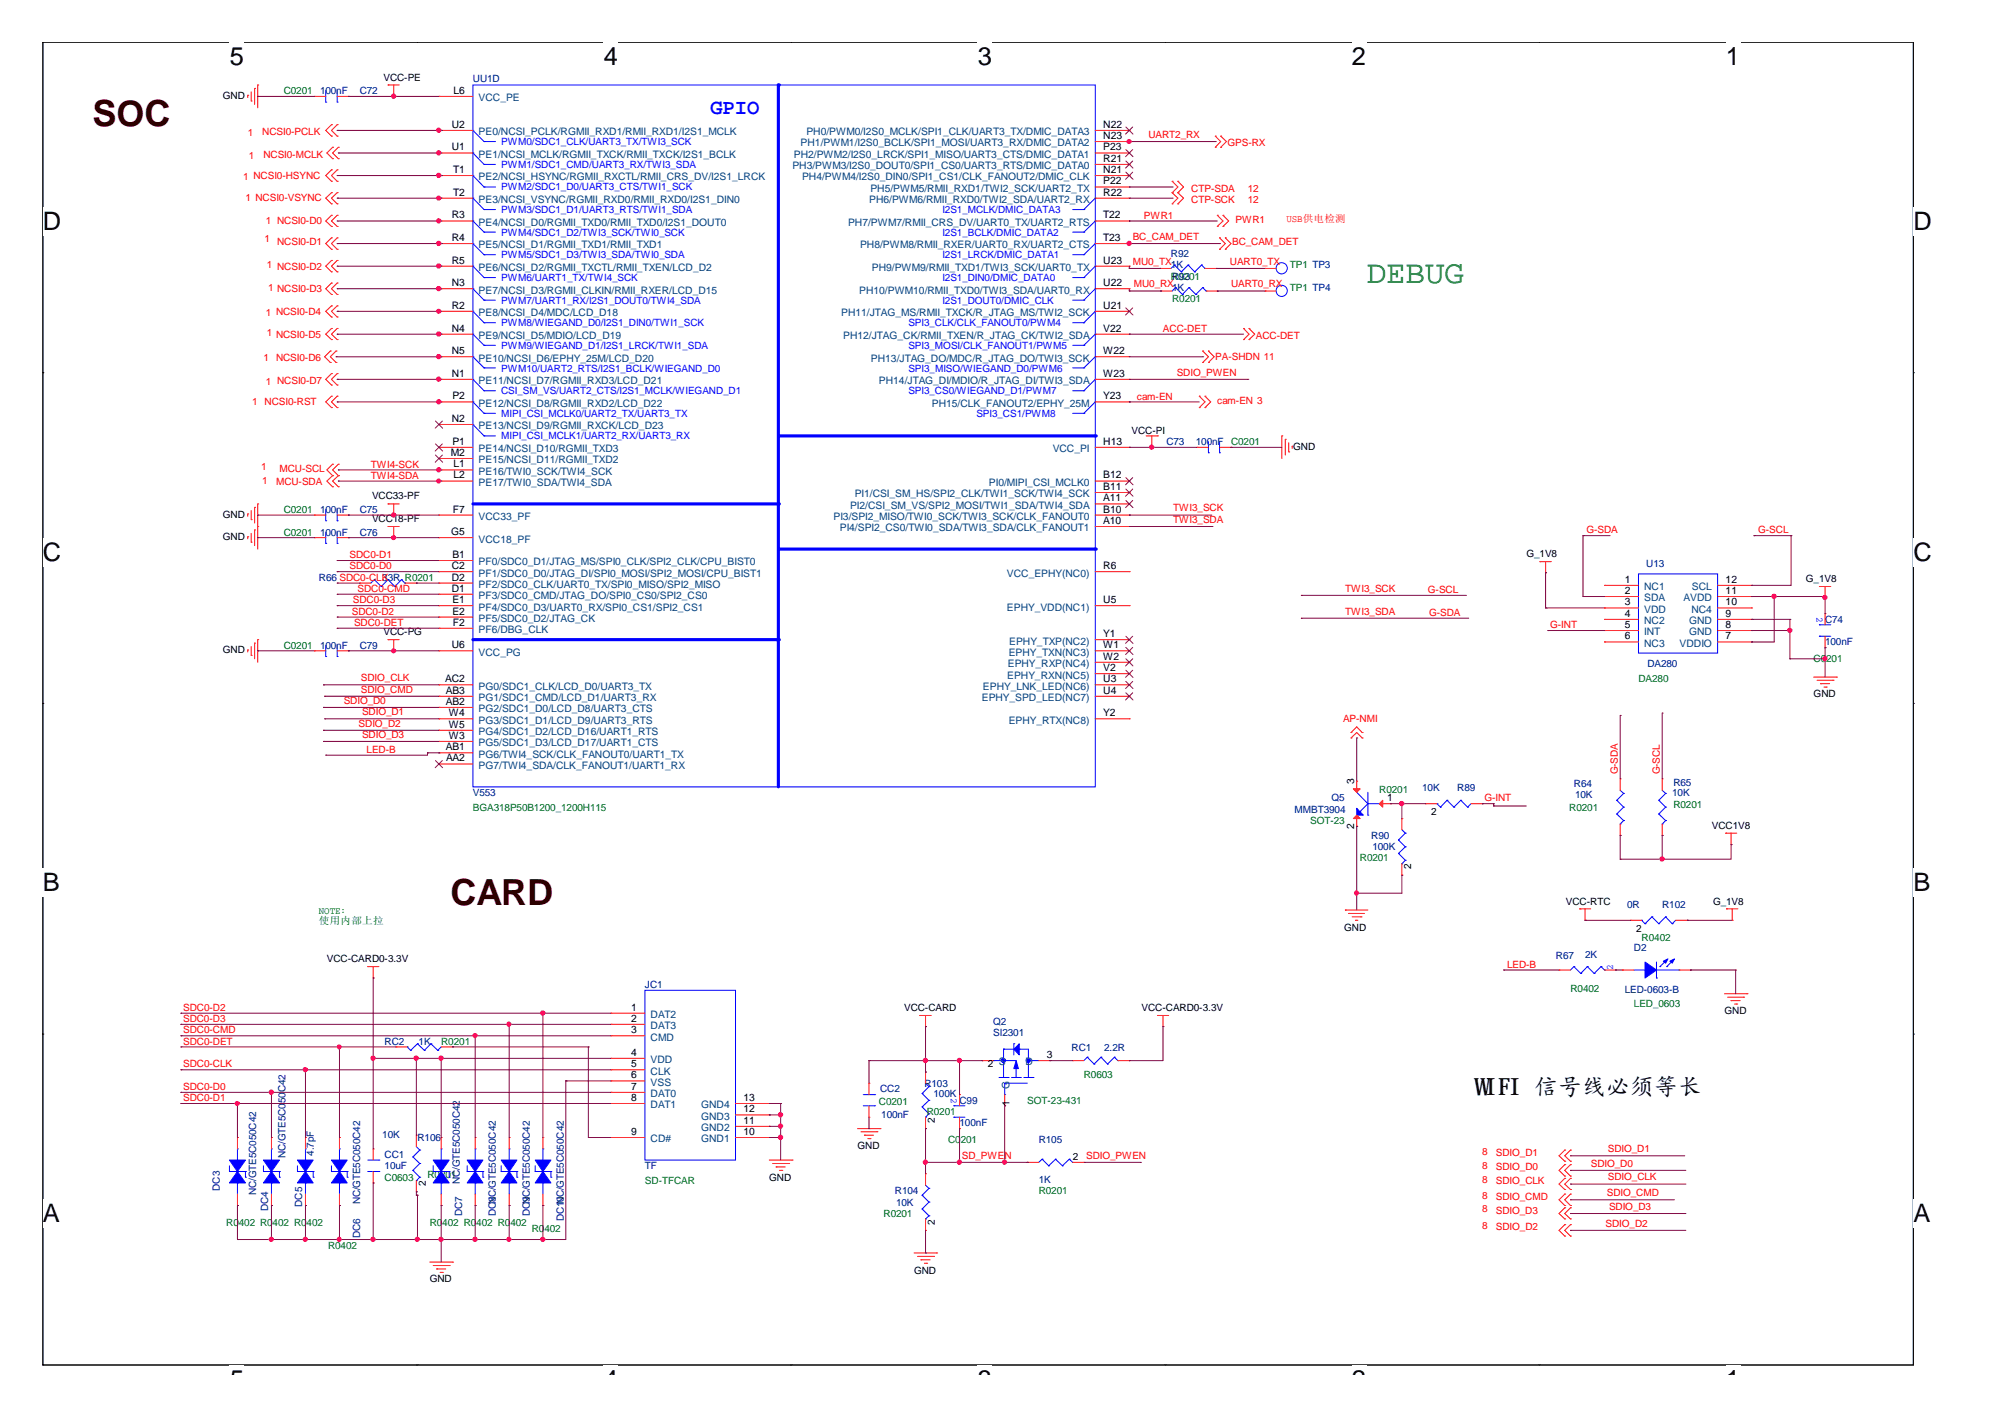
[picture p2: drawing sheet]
<svg xmlns="http://www.w3.org/2000/svg" width="297mm" height="210mm" viewBox="0 0 297 210" stroke-linecap="round" stroke-linejoin="round" font-family="sans-serif">
<defs><g id="words">
<g font-size="5.3" fill="#400000">
<text x="13.7" y="18.7">SOC</text>
<text x="66.7" y="134">CARD</text>
</g>
<text font-size="4.8" fill="#008000" x="202.5" y="41.9">DEBUG</text>
<g font-size="3.8">
<text x="34" y="9.6">5</text>
<text x="89.5" y="9.6">4</text>
<text x="144.9" y="9.6">3</text>
<text x="200.3" y="9.6">2</text>
<text x="255.7" y="9.6">1</text>
<text x="6.3" y="34.1">D</text>
<text x="283.5" y="34.1">D</text>
<text x="6.3" y="83.1">C</text>
<text x="283.5" y="83.1">C</text>
<text x="6.3" y="132.1">B</text>
<text x="283.5" y="132.1">B</text>
<text x="6.3" y="181">A</text>
<text x="283.5" y="181">A</text>
<text x="34" y="205.6">5</text>
<text x="89.5" y="205.6">4</text>
<text x="144.9" y="205.6">3</text>
<text x="200.3" y="205.6">2</text>
<text x="255.7" y="205.6">1</text>
</g>
<g font-size="3.5">
<text x="218.4" y="162.3">W</text>
<text x="220.2" y="162.3">IFI 信号线必须等长</text>
</g>
<text font-size="3.2" fill="#00f" x="105.2" y="16.9">GPIO</text>
<g font-size="1.5">
<text x="56.8" y="12">VCC-PE</text>
<text x="33" y="14.6">GND</text>
<text x="67.2" y="13.9">L6</text>
<text x="66.9" y="18.9">U2</text>
<text x="66.9" y="22.3">U1</text>
<text x="163.4" y="18.9">N22</text>
<text x="163.4" y="20.6">N23</text>
<text x="163.4" y="22.3">P23</text>
<text x="163.4" y="24">R21</text>
<text x="67.1" y="25.6">T1</text>
<text x="67.1" y="29">T2</text>
<text x="163.4" y="25.6">N21</text>
<text x="163.4" y="27.3">P22</text>
<text x="163.4" y="29">R22</text>
<text x="66.9" y="32.4">R3</text>
<text x="66.9" y="35.7">R4</text>
<text x="163.4" y="32.4">T22</text>
<text x="163.4" y="35.7">T23</text>
<text x="66.9" y="39">R5</text>
<text x="163.4" y="39">U23</text>
<text x="66.9" y="42.4">N3</text>
<text x="66.9" y="45.7">R2</text>
<text x="163.4" y="42.4">U22</text>
<text x="163.4" y="45.7">U21</text>
<text x="66.9" y="49.1">N4</text>
<text x="66.9" y="52.5">N5</text>
<text x="163.4" y="49.1">V22</text>
<text x="163.4" y="52.5">W22</text>
<text x="66.9" y="55.8">N1</text>
<text x="67" y="59.2">P2</text>
<text x="163.4" y="55.8">W23</text>
<text x="163.4" y="59.2">Y23</text>
<text x="66.9" y="62.5">N2</text>
<text x="67" y="65.9">P1</text>
<text x="163.4" y="65.9">H13</text>
<text x="167.6" y="64.2">VCC-PI</text>
<text x="66.8" y="67.5">M2</text>
<text x="67.2" y="69.2">L1</text>
<text x="67.2" y="70.9">L2</text>
<text x="163.4" y="70.9">B12</text>
<text x="191.6" y="66.6">GND</text>
<text x="33" y="76.7">GND</text>
<text x="55.1" y="77.3">VCC18-PF</text>
<text x="55.1" y="74">VCC33-PF</text>
<text x="67.1" y="75.9">F7</text>
<text x="163.4" y="72.6">B11</text>
<text x="163.4" y="74.3">A11</text>
<text x="163.4" y="75.9">B10</text>
<text x="163.4" y="77.6">A10</text>
<text x="33" y="80">GND</text>
<text x="66.8" y="79.3">G5</text>
<text x="67" y="82.6">B1</text>
<text x="226.1" y="82.5">G_1V8</text>
<text x="66.9" y="84.3">C2</text>
<text x="66.9" y="86">D2</text>
<text x="66.9" y="87.6">D1</text>
<text x="67" y="89.3">E1</text>
<text x="163.4" y="84.3">R6</text>
<text x="163.4" y="89.3">U5</text>
<text x="240.7" y="86.3">1</text>
<text x="240.7" y="88">2</text>
<text x="240.7" y="89.7">3</text>
<text x="255.7" y="86.3">12</text>
<text x="255.7" y="88">11</text>
<text x="255.7" y="89.7">10</text>
<text x="267.5" y="86.2">G_1V8</text>
<text x="56.8" y="94.1">VCC-PG</text>
<text x="67" y="91">E2</text>
<text x="67.1" y="92.7">F2</text>
<text x="163.4" y="94.4">Y1</text>
<text x="240.7" y="91.4">4</text>
<text x="240.7" y="93">5</text>
<text x="240.7" y="94.7">6</text>
<text x="255.7" y="91.4">9</text>
<text x="255.7" y="93">8</text>
<text x="255.7" y="94.7">7</text>
<text x="33" y="96.8">GND</text>
<text x="66" y="101.1">AC2</text>
<text x="66.9" y="96">U6</text>
<text x="163.4" y="101.1">U3</text>
<text x="163.4" y="96">W1</text>
<text x="163.4" y="99.4">V2</text>
<text x="163.4" y="97.7">W2</text>
<text x="66" y="104.4">AB2</text>
<text x="66" y="102.8">AB3</text>
<text x="66.5" y="107.8">W5</text>
<text x="66.5" y="106.1">W4</text>
<text x="163.4" y="106.1">Y2</text>
<text x="163.4" y="102.8">U4</text>
<text x="268.7" y="103.3">GND</text>
<text x="66" y="111.1">AB1</text>
<text x="66.1" y="112.8">AA2</text>
<text x="66.5" y="109.4">W3</text>
<text x="200.6" y="116.2" transform="rotate(-90 200.6 116.2)">3</text>
<text x="205.5" y="118.7">1</text>
<text x="200.6" y="122.8" transform="rotate(-90 200.6 122.8)">2</text>
<text x="212" y="120.7">2</text>
<text x="253.6" y="122.8">VCC1V8</text>
<text x="209.1" y="128.8" transform="rotate(-90 209.1 128.8)">2</text>
<text x="199.1" y="137.9">GND</text>
<text x="232" y="134">VCC-RTC</text>
<text x="253.8" y="134">G_1V8</text>
<text x="48.4" y="142.6">VCC-CARD0-3.3V</text>
<text x="242.4" y="138">2</text>
<text x="93.5" y="149.7">1</text>
<text x="133.9" y="149.7">VCC-CARD</text>
<text x="169.1" y="149.7">VCC-CARD0-3.3V</text>
<text x="93.5" y="151.4">2</text>
<text x="93.5" y="153">3</text>
<text x="255.5" y="150.3">GND</text>
<text x="93.5" y="156.4">4</text>
<text x="93.5" y="158.1">5</text>
<text x="93.5" y="159.7">6</text>
<text x="93.5" y="161.4">7</text>
<text x="146.3" y="158.1">2 S</text>
<text x="155.1" y="156.7">3</text>
<text x="93.5" y="163.1">8</text>
<text x="110.2" y="166.5">11</text>
<text x="110.2" y="164.8">12</text>
<text x="110.2" y="163.1">13</text>
<text x="138.5" y="166.3" transform="rotate(-90 138.5 166.3)">2</text>
<text x="149.6" y="163.8" transform="rotate(-90 149.6 163.8)">1</text>
<text x="93.5" y="168.1">9</text>
<text x="110.2" y="168.1">10</text>
<text x="127" y="170.2">GND</text>
<text x="158.9" y="171.9">2</text>
<text x="63.1" y="175.7" transform="rotate(-90 63.1 175.7)">2</text>
<text x="114" y="174.9">GND</text>
<text x="138.5" y="181.4" transform="rotate(-90 138.5 181.4)">2</text>
<text x="63.7" y="190">GND</text>
<text x="135.4" y="188.7">GND</text>
</g>
<g font-size="1.5" fill="#008000">
<text x="42" y="13.9">C0201</text>
<text x="173.5" y="41.5">R0201</text>
<text x="191.1" y="39.8">TP1 TP3</text>
<text x="173.7" y="44.8">R0201</text>
<text x="191.1" y="43.2">TP1 TP4</text>
<text x="182.4" y="65.9">C0201</text>
<text x="42" y="76">C0201</text>
<text x="42" y="79.3">C0201</text>
<text x="42" y="96.1">C0201</text>
<text x="242.7" y="101">DA280</text>
<text x="268.7" y="98.1">C0201</text>
<text x="204.3" y="117.4">R0201</text>
<text x="247.9" y="119.7">R0201</text>
<text x="70.1" y="120.1">BGA318P50B1200_1200H115</text>
<text x="194.1" y="122.1">SOT-23</text>
<text x="232.5" y="120.1">R0201</text>
<text x="201.5" y="127.6">R0201</text>
<text x="47.2" y="135.4">NOTE:</text>
<text x="47.2" y="136.8">使用内部上拉</text>
<text x="243.2" y="139.4">R0402</text>
<text x="232.7" y="146.9">R0402</text>
<text x="242.1" y="149.2">LED_0603</text>
<text x="65.4" y="154.8">R0201</text>
<text x="160.6" y="159.7">R0603</text>
<text x="130.2" y="163.7">C0201</text>
<text x="137.3" y="165.2">R0201</text>
<text x="152.2" y="163.5">SOT-23-431</text>
<text x="140.5" y="169.3">C0201</text>
<text x="57" y="174.9">C0603</text>
<text x="63.3" y="174.6">R0201</text>
<text x="95.5" y="175.4">SD-TFCAR</text>
<text x="153.9" y="176.9">R0201</text>
<text x="33.5" y="181.6">R0402 R0402 R0402</text>
<text x="48.6" y="185">R0402</text>
<text x="63.7" y="181.6">R0402 R0402 R0402</text>
<text x="78.8" y="182.4">R0402</text>
<text x="130.9" y="180.3">R0201</text>
</g>
<g font-size="1.5" fill="#000080">
<text x="47.4" y="13.9">100nF</text>
<text x="53.3" y="13.9">C72</text>
<text x="70.1" y="12.1">UU1D</text>
<text x="173.5" y="38.1">R92</text>
<text x="173.5" y="39.8">1K</text>
<text x="173.7" y="41.5">R93</text>
<text x="173.7" y="43.2">1K</text>
<text x="172.8" y="65.9">C73</text>
<text x="177.2" y="65.9">100nF</text>
<text x="47.4" y="76">100nF</text>
<text x="53.3" y="76">C75</text>
<text x="47.4" y="79.3">100nF</text>
<text x="53.3" y="79.3">C76</text>
<text x="47.2" y="86">R66 SDC0-CLK</text>
<text x="56.6" y="86">33R R0201</text>
<text x="243.9" y="84">U13</text>
<text x="270.4" y="92.3">C74</text>
<text x="270.4" y="95.6">100nF</text>
<text x="47.4" y="96.1">100nF</text>
<text x="53.3" y="96.1">C79</text>
<text x="244.1" y="98.8">DA280</text>
<text x="70.1" y="117.9">V553</text>
<text x="197.3" y="118.7">Q5</text>
<text x="210.7" y="117.2">10K</text>
<text x="215.9" y="117.2">R89</text>
<text x="233.2" y="116.6">R64</text>
<text x="233.3" y="118.3">10K</text>
<text x="247.7" y="117.9">10K</text>
<text x="247.9" y="116.4">R65</text>
<text x="191.8" y="120.4">MMBT3904</text>
<text x="203.2" y="124.3">R90</text>
<text x="203.3" y="126">100K</text>
<text x="241" y="134.5">0R</text>
<text x="246.3" y="134.5">R102</text>
<text x="230.5" y="142">R67</text>
<text x="234.8" y="141.9">2K</text>
<text x="242.1" y="140.9">D2</text>
<text x="95.5" y="146.4">JC1</text>
<text x="240.7" y="147.1">LED-0603-B</text>
<text x="57" y="154.8">RC2</text>
<text x="62" y="154.8">1K</text>
<text x="147.2" y="151.8">Q2</text>
<text x="147.2" y="153.4">SI2301</text>
<text x="158.7" y="155.6">RC1</text>
<text x="163.6" y="155.6">2.2R</text>
<text x="130.4" y="161.8">CC2</text>
<text x="136.9" y="161">R103</text>
<text x="130.6" y="165.7">100nF</text>
<text x="138.3" y="162.5">100K</text>
<text x="142.2" y="163.5">C99</text>
<text x="142.2" y="166.8">100nF</text>
<text x="42.3" y="171.5" transform="rotate(-90 42.3 171.5)">NC/GTE5C050C42</text>
<text x="46.5" y="171.2" transform="rotate(-90 46.5 171.2)">4.7pF</text>
<text x="56.6" y="168.5">10K</text>
<text x="57" y="171.5">CC1</text>
<text x="57" y="173.2">10uF</text>
<text x="61.8" y="169">R106</text>
<text x="95.5" y="173.2">TF</text>
<text x="153.9" y="169.3">R105</text>
<text x="32.6" y="176.4" transform="rotate(-90 32.6 176.4)">DC3</text>
<text x="37.9" y="177.1" transform="rotate(-90 37.9 177.1)">NC/GTE5C050C42</text>
<text x="39.8" y="179.4" transform="rotate(-90 39.8 179.4)">DC4</text>
<text x="44.8" y="178.7" transform="rotate(-90 44.8 178.7)">DC5</text>
<text x="53.3" y="178.4" transform="rotate(-90 53.3 178.4)">NC/GTE5C050C42</text>
<text x="68.1" y="175.4" transform="rotate(-90 68.1 175.4)">NC/GTE5C050C42</text>
<text x="73.4" y="178.4" transform="rotate(-90 73.4 178.4)">NC/GTE5C050C42</text>
<text x="78.5" y="178.4" transform="rotate(-90 78.5 178.4)">NC/GTE5C050C42</text>
<text x="83.5" y="178.4" transform="rotate(-90 83.5 178.4)">NC/GTE5C050C42</text>
<text x="132.6" y="176.9">R104</text>
<text x="132.8" y="178.6">10K</text>
<text x="153.9" y="175.2">1K</text>
<text x="53.3" y="183.4" transform="rotate(-90 53.3 183.4)">DC6</text>
<text x="68.5" y="180.1" transform="rotate(-90 68.5 180.1)">DC7</text>
<text x="73.4" y="180.1" transform="rotate(-90 73.4 180.1)">DC8</text>
<text x="78.5" y="180.1" transform="rotate(-90 78.5 180.1)">DC9</text>
<text x="83.5" y="180.9" transform="rotate(-90 83.5 180.9)">DC10</text>
</g>
<g font-size="1.5" fill="#004080">
<text x="70.9" y="15">VCC_PE</text>
<text x="70.9" y="20">PE0/NCSI_PCLK/RGMII_RXD1/RMII_RXD1/I2S1_MCLK</text>
<text x="70.9" y="23.4">PE1/NCSI_MCLK/RGMII_TXCK/RMII_TXCK/I2S1_BCLK</text>
<text x="117.6" y="23.4">PH2/PWM2/I2S0_LRCK/SPI1_MISO/UART3_CTS/DMIC_DATA1</text>
<text x="118.6" y="21.7">PH1/PWM1/I2S0_BCLK/SPI1_MOSI/UART3_RX/DMIC_DATA2</text>
<text x="119.5" y="20">PH0/PWM0/I2S0_MCLK/SPI1_CLK/UART3_TX/DMIC_DATA3</text>
<text x="70.9" y="26.7">PE2/NCSI_HSYNC/RGMII_RXCTL/RMII_CRS_DV/I2S1_LRCK</text>
<text x="117.4" y="25.1">PH3/PWM3/I2S0_DOUT0/SPI1_CS0/UART3_RTS/DMIC_DATA0</text>
<text x="118.8" y="26.7">PH4/PWM4/I2S0_DIN0/SPI1_CS1/CLK_FANOUT2/DMIC_CLK</text>
<text x="128.9" y="28.4">PH5/PWM5/RMII_RXD1/TWI2_SCK/UART2_TX</text>
<text x="70.9" y="30.1">PE3/NCSI_VSYNC/RGMII_RXD0/RMII_RXD0/I2S1_DIN0</text>
<text x="70.9" y="33.5">PE4/NCSI_D0/RGMII_TXD0/RMII_TXD0/I2S1_DOUT0</text>
<text x="125.6" y="33.5">PH7/PWM7/RMII_CRS_DV/UART0_TX/UART2_RTS</text>
<text x="128.8" y="30.1">PH6/PWM6/RMII_RXD0/TWI2_SDA/UART2_RX</text>
<text x="70.9" y="36.8">PE5/NCSI_D1/RGMII_TXD1/RMII_TXD1</text>
<text x="70.9" y="40.1">PE6/NCSI_D2/RGMII_TXCTL/RMII_TXEN/LCD_D2</text>
<text x="127.4" y="36.8">PH8/PWM8/RMII_RXER/UART0_RX/UART2_CTS</text>
<text x="129.2" y="40.1">PH9/PWM9/RMII_TXD1/TWI3_SCK/UART0_TX</text>
<text x="70.9" y="43.5">PE7/NCSI_D3/RGMII_CLKIN/RMII_RXER/LCD_D15</text>
<text x="70.9" y="46.8">PE8/NCSI_D4/MDC/LCD_D18</text>
<text x="124.6" y="46.8">PH11/JTAG_MS/RMII_TXCK/R_JTAG_MS/TWI2_SCK</text>
<text x="127.3" y="43.5">PH10/PWM10/RMII_TXD0/TWI3_SDA/UART0_RX</text>
<text x="70.9" y="50.2">PE9/NCSI_D5/MDIO/LCD_D19</text>
<text x="70.9" y="53.6">PE10/NCSI_D6/EPHY_25M/LCD_D20</text>
<text x="124.9" y="50.2">PH12/JTAG_CK/RMII_TXEN/R_JTAG_CK/TWI2_SDA</text>
<text x="129" y="53.6">PH13/JTAG_DO/MDC/R_JTAG_DO/TWI3_SCK</text>
<text x="70.9" y="56.9">PE11/NCSI_D7/RGMII_RXD3/LCD_D21</text>
<text x="130.2" y="56.9">PH14/JTAG_DI/MDIO/R_JTAG_DI/TWI3_SDA</text>
<text x="70.9" y="60.3">PE12/NCSI_D8/RGMII_RXD2/LCD_D22</text>
<text x="70.9" y="63.6">PE13/NCSI_D9/RGMII_RXCK/LCD_D23</text>
<text x="138" y="60.3">PH15/CLK_FANOUT2/EPHY_25M</text>
<text x="70.9" y="67">PE14/NCSI_D10/RGMII_TXD3</text>
<text x="70.9" y="68.6">PE15/NCSI_D11/RGMII_TXD2</text>
<text x="70.9" y="70.3">PE16/TWI0_SCK/TWI4_SCK</text>
<text x="70.9" y="72">PE17/TWI0_SDA/TWI4_SDA</text>
<text x="146.5" y="72">PI0/MIPI_CSI_MCLK0</text>
<text x="156" y="67">VCC_PI</text>
<text x="70.9" y="77">VCC33_PF</text>
<text x="123.5" y="77">PI3/SPI2_MISO/TWI0_SCK/TWI3_SCK/CLK_FANOUT0</text>
<text x="125.9" y="75.4">PI2/CSI_SM_VS/SPI2_MOSI/TWI1_SDA/TWI4_SDA</text>
<text x="126.6" y="73.7">PI1/CSI_SM_HS/SPI2_CLK/TWI1_SCK/TWI4_SCK</text>
<text x="70.9" y="83.7">PF0/SDC0_D1/JTAG_MS/SPI0_CLK/SPI2_CLK/CPU_BIST0</text>
<text x="70.9" y="80.4">VCC18_PF</text>
<text x="124.4" y="78.7">PI4/SPI2_CS0/TWI0_SDA/TWI3_SDA/CLK_FANOUT1</text>
<text x="70.9" y="85.4">PF1/SDC0_D0/JTAG_DI/SPI0_MOSI/SPI2_MOSI/CPU_BIST1</text>
<text x="70.9" y="87.1">PF2/SDC0_CLK/UART0_TX/SPI0_MISO/SPI2_MISO</text>
<text x="70.9" y="88.7">PF3/SDC0_CMD/JTAG_DO/SPI0_CS0/SPI2_CS0</text>
<text x="149.2" y="85.4">VCC_EPHY(NC0)</text>
<text x="243.6" y="87.4">NC1</text>
<text x="243.6" y="89.1">SDA</text>
<text x="249.4" y="89.1">AVDD</text>
<text x="250.7" y="87.4">SCL</text>
<text x="70.9" y="90.4">PF4/SDC0_D3/UART0_RX/SPI0_CS1/SPI2_CS1</text>
<text x="70.9" y="92.1">PF5/SDC0_D2/JTAG_CK</text>
<text x="70.9" y="93.8">PF6/DBG_CLK</text>
<text x="149.2" y="90.4">EPHY_VDD(NC1)</text>
<text x="149.5" y="95.5">EPHY_TXP(NC2)</text>
<text x="243.6" y="90.8">VDD</text>
<text x="243.6" y="92.5">NC2</text>
<text x="243.6" y="94.1">INT</text>
<text x="243.6" y="95.8">NC3</text>
<text x="248.8" y="95.8">VDDIO</text>
<text x="250.2" y="92.5">GND</text>
<text x="250.2" y="94.1">GND</text>
<text x="250.6" y="90.8">NC4</text>
<text x="70.9" y="97.1">VCC_PG</text>
<text x="149.2" y="100.5">EPHY_RXN(NC5)</text>
<text x="149.3" y="98.8">EPHY_RXP(NC4)</text>
<text x="149.4" y="97.1">EPHY_TXN(NC3)</text>
<text x="70.9" y="107.2">PG3/SDC1_D1/LCD_D9/UART3_RTS</text>
<text x="70.9" y="105.5">PG2/SDC1_D0/LCD_D8/UART3_CTS</text>
<text x="70.9" y="103.9">PG1/SDC1_CMD/LCD_D1/UART3_RX</text>
<text x="70.9" y="102.2">PG0/SDC1_CLK/LCD_D0/UART3_TX</text>
<text x="145.5" y="103.9">EPHY_SPD_LED(NC7)</text>
<text x="145.6" y="102.2">EPHY_LNK_LED(NC6)</text>
<text x="149.4" y="107.2">EPHY_RTX(NC8)</text>
<text x="70.9" y="113.9">PG7/TWI4_SDA/CLK_FANOUT1/UART1_RX</text>
<text x="70.9" y="112.2">PG6/TWI4_SCK/CLK_FANOUT0/UART1_TX</text>
<text x="70.9" y="110.5">PG5/SDC1_D3/LCD_D17/UART1_CTS</text>
<text x="70.9" y="108.9">PG4/SDC1_D2/LCD_D16/UART1_RTS</text>
<text x="96.4" y="152.5">DAT3</text>
<text x="96.4" y="154.1">CMD</text>
<text x="96.4" y="150.8">DAT2</text>
<text x="96.4" y="157.5">VDD</text>
<text x="96.4" y="159.2">CLK</text>
<text x="96.4" y="160.8">VSS</text>
<text x="149.6" y="161.3" transform="rotate(-90 149.6 161.3)">G</text>
<text x="151.9" y="157.8">D</text>
<text x="96.4" y="162.5">DAT0</text>
<text x="96.4" y="164.2">DAT1</text>
<text x="103.9" y="167.6">GND2</text>
<text x="103.9" y="165.9">GND3</text>
<text x="103.9" y="164.2">GND4</text>
<text x="96.4" y="169.2">CD#</text>
<text x="103.9" y="169.2">GND1</text>
</g>
<g font-size="1.5" fill="#f00">
<text x="36.7" y="20.2">1</text>
<text x="36.9" y="23.5">1</text>
<text x="38.9" y="20">NCSI0-PCLK</text>
<text x="39" y="23.3">NCSI0-MCLK</text>
<text x="170.1" y="20.4">UART2_RX</text>
<text x="181.9" y="21.7">GPS-RX</text>
<text x="36" y="26.7">1 NCSI0-HSYNC</text>
<text x="36.4" y="29.7">1 NCSI0-VSYNC</text>
<text x="176.5" y="28.4">CTP-SDA</text>
<text x="184.9" y="28.4">12</text>
<text x="39.2" y="35.9">1</text>
<text x="39.4" y="33.2">1 NCSI0-D0</text>
<text x="167.8" y="35.5">BC_CAM_DET</text>
<text x="169.5" y="32.4">PWR1</text>
<text x="176.5" y="30.1">CTP-SCK</text>
<text x="183" y="33.1">PWR1</text>
<text x="184.9" y="30.1">12</text>
<text x="190.6" y="32.9">USB供电检测</text>
<text x="39.5" y="39.8">1 NCSI0-D2</text>
<text x="41.1" y="36.3">NCSI0-D1</text>
<text x="167.8" y="39.2">MU0_TX</text>
<text x="182.2" y="39.2">UART0_TX</text>
<text x="182.5" y="36.3">BC_CAM_DET</text>
<text x="39.4" y="46.8">1 NCSI0-D4</text>
<text x="39.7" y="43.2">1 NCSI0-D3</text>
<text x="168" y="42.6">MU0_RX</text>
<text x="182.4" y="42.6">UART0_RX</text>
<text x="39" y="53.5">1</text>
<text x="39.5" y="49.8">1 NCSI0-D5</text>
<text x="40.9" y="53.5">NCSI0-D6</text>
<text x="172.3" y="49.2">ACC-DET</text>
<text x="180" y="53.4">PA-SHDN 11</text>
<text x="186.1" y="50.2">ACC-DET</text>
<text x="39.4" y="57">1 NCSI0-D7</text>
<text x="168.4" y="59.2">cam-EN</text>
<text x="174.3" y="55.6">SDIO_PWEN</text>
<text x="180.3" y="59.9">cam-EN 3</text>
<text x="37.4" y="60">1 NCSI0-RST</text>
<text x="38.7" y="69.6">1</text>
<text x="38.9" y="71.6">1</text>
<text x="40.9" y="71.8">MCU-SDA</text>
<text x="41.4" y="69.9">MCU-SCL</text>
<text x="54.9" y="69.3">TWI4-SCK</text>
<text x="54.9" y="70.9">TWI4-SDA</text>
<text x="173.8" y="75.7">TWI3_SCK</text>
<text x="173.8" y="77.4">TWI3_SDA</text>
<text x="51.8" y="82.7">SDC0-D1</text>
<text x="235" y="79">G-SDA</text>
<text x="260.5" y="79">G-SCL</text>
<text x="51.8" y="84.3">SDC0-D0</text>
<text x="52.3" y="89.4">SDC0-D3</text>
<text x="53" y="87.7">SDC0-CMD</text>
<text x="199.3" y="87.6">TWI3_SCK</text>
<text x="211.5" y="87.9">G-SCL</text>
<text x="52.1" y="91.1">SDC0-D2</text>
<text x="52.5" y="92.7">SDC0-DET</text>
<text x="199.3" y="91">TWI3_SDA</text>
<text x="211.7" y="91.2">G-SDA</text>
<text x="229.7" y="93.1">G-INT</text>
<text x="53.5" y="100.9">SDIO_CLK</text>
<text x="50.9" y="104.2">SDIO_D0</text>
<text x="53.1" y="107.6">SDIO_D2</text>
<text x="53.5" y="102.6">SDIO_CMD</text>
<text x="53.6" y="105.9">SDIO_D1</text>
<text x="199" y="107">AP-NMI</text>
<text x="53.6" y="109.3">SDIO_D3</text>
<text x="54.3" y="111.5">LED-B</text>
<text x="219.9" y="118.7">G-INT</text>
<text x="239.7" y="114.7" transform="rotate(-90 239.7 114.7)">G-SDA</text>
<text x="245.9" y="114.7" transform="rotate(-90 245.9 114.7)">G-SCL</text>
<text x="223.3" y="143.4">LED-B</text>
<text x="27.1" y="149.7">SDC0-D2</text>
<text x="27.1" y="153.1">SDC0-CMD</text>
<text x="27.1" y="151.4">SDC0-D3</text>
<text x="27.1" y="154.7">SDC0-DET</text>
<text x="27.1" y="161.5">SDC0-D0</text>
<text x="27.1" y="158.1">SDC0-CLK</text>
<text x="27.1" y="163.1">SDC0-D1</text>
<text x="142.5" y="171.6">SD_PWEN</text>
<text x="160.9" y="171.6">SDIO_PWEN</text>
<text x="219.6" y="171">8</text>
<text x="219.6" y="173.2">8</text>
<text x="221.6" y="171.2">SDIO_D1</text>
<text x="221.6" y="173.4">SDIO_D0</text>
<text x="235.7" y="172.8">SDIO_D0</text>
<text x="238.2" y="170.7">SDIO_D1</text>
<text x="219.6" y="175.2">8</text>
<text x="219.6" y="177.6">8</text>
<text x="219.6" y="179.6">8</text>
<text x="221.6" y="175.4">SDIO_CLK</text>
<text x="221.6" y="177.7">SDIO_CMD</text>
<text x="221.6" y="179.8">SDIO_D3</text>
<text x="238" y="177.2">SDIO_CMD</text>
<text x="238.2" y="174.9">SDIO_CLK</text>
<text x="238.4" y="179.2">SDIO_D3</text>
<text x="219.6" y="182.1">8</text>
<text x="221.6" y="182.3">SDIO_D2</text>
<text x="237.9" y="181.7">SDIO_D2</text>
</g>
<g font-size="1.5" fill="#00f">
<text x="74.3" y="21.5">PWM0/SDC1_CLK/UART3_TX/TWI3_SCK</text>
<text x="74.3" y="24.9">PWM1/SDC1_CMD/UART3_RX/TWI3_SDA</text>
<text x="74.3" y="28.2">PWM2/SDC1_D0/UART3_CTS/TWI1_SCK</text>
<text x="74.3" y="31.6">PWM3/SDC1_D1/UART3_RTS/TWI1_SDA</text>
<text x="74.3" y="34.9">PWM4/SDC1_D2/TWI3_SCK/TWI0_SCK</text>
<text x="139.6" y="31.6">I2S1_MCLK/DMIC_DATA3</text>
<text x="139.6" y="34.9">I2S1_BCLK/DMIC_DATA2</text>
<text x="74.3" y="38.3">PWM5/SDC1_D3/TWI3_SDA/TWI0_SDA</text>
<text x="74.3" y="41.6">PWM6/UART1_TX/TWI4_SCK</text>
<text x="139.6" y="38.3">I2S1_LRCK/DMIC_DATA1</text>
<text x="139.6" y="41.6">I2S1_DIN0/DMIC_DATA0</text>
<text x="74.3" y="45">PWM7/UART1_RX/I2S1_DOUT0/TWI4_SDA</text>
<text x="139.6" y="45">I2S1_DOUT0/DMIC_CLK</text>
<text x="74.3" y="48.3">PWM8/WIEGAND_D0/I2S1_DIN0/TWI1_SCK</text>
<text x="74.3" y="51.7">PWM9/WIEGAND_D1/I2S1_LRCK/TWI1_SDA</text>
<text x="134.6" y="51.7">SPI3_MOSI/CLK_FANOUT1/PWM5</text>
<text x="134.6" y="48.3">SPI3_CLK/CLK_FANOUT0/PWM4</text>
<text x="74.3" y="55">PWM10/UART2_RTS/I2S1_BCLK/WIEGAND_D0</text>
<text x="74.3" y="58.4">CSI_SM_VS/UART2_CTS/I2S1_MCLK/WIEGAND_D1</text>
<text x="134.6" y="55">SPI3_MISO/WIEGAND_D0/PWM6</text>
<text x="134.6" y="58.4">SPI3_CS0/WIEGAND_D1/PWM7</text>
<text x="74.3" y="61.7">MIPI_CSI_MCLK0/UART2_TX/UART3_TX</text>
<text x="74.3" y="65.1">MIPI_CSI_MCLK1/UART2_RX/UART3_RX</text>
<text x="144.7" y="61.7">SPI3_CS1/PWM8</text>
<text x="269.1" y="91.4" transform="rotate(90 269.1 91.4)">2</text>
<text x="239" y="143.7" transform="rotate(-90 239 143.7)">2</text>
<text x="140.9" y="162.7" transform="rotate(90 140.9 162.7)">2</text>
</g>
</g></defs>
<path d="M6.3 6.2h277.2v196h-277.2z" fill="none" stroke="#000" stroke-width=".15"/>
<g fill="#fff">
<path d="M34 6.2h2.2v4.3h-2.2z"/>
<path d="M34 202.2h2.2v1.4h-2.2z"/>
</g>
<path d="M61.8 6.2h.1M61.8 202.2h.1" fill="none" stroke="#000" stroke-width=".15"/>
<g fill="#fff">
<path d="M89.5 6.2h2.1v4.3h-2.1z"/>
<path d="M89.5 202.2h2.1v1.4h-2.1z"/>
</g>
<path d="M117.2 6.2h.1M117.2 202.2h.1" fill="none" stroke="#000" stroke-width=".15"/>
<g fill="#fff">
<path d="M144.9 6.2h2.1v4.3h-2.1z"/>
<path d="M144.9 202.2h2.1v1.4h-2.1z"/>
</g>
<path d="M172.6 6.2h.1M172.6 202.2h.1" fill="none" stroke="#000" stroke-width=".15"/>
<g fill="#fff">
<path d="M200.3 6.2h2.1v4.3h-2.1z"/>
<path d="M200.3 202.2h2.1v1.4h-2.1z"/>
</g>
<path d="M228 6.2h.1M228 202.2h.1" fill="none" stroke="#000" stroke-width=".15"/>
<g fill="#fff">
<path d="M255.7 6.2h2.1v4.3h-2.1z"/>
<path d="M255.7 202.2h2.1v1.4h-2.1z"/>
<path d="M6.3 30.7h2.8v4.2h-2.8z"/>
<path d="M283.5 30.7h2.7v4.2h-2.7z"/>
<path d="M6.3 79.7h2.8v4.2h-2.8z"/>
<path d="M283.5 79.7h2.7v4.2h-2.7z"/>
</g>
<path d="M6.3 55.2h.1M283.5 55.2h.1" fill="none" stroke="#000" stroke-width=".15"/>
<g fill="#fff">
<path d="M6.3 128.7h2.6v4.2h-2.6z"/>
<path d="M283.5 128.7h2.5v4.2h-2.5z"/>
</g>
<path d="M6.3 104.2h.1M283.5 104.2h.1" fill="none" stroke="#000" stroke-width=".15"/>
<g fill="#fff">
<path d="M6.3 177.6h2.6v4.3h-2.6z"/>
<path d="M283.5 177.6h2.5v4.3h-2.5z"/>
</g>
<path d="M6.3 153.2h.1M283.5 153.2h.1" fill="none" stroke="#000" stroke-width=".15"/>
<g fill="none" stroke="#f00" stroke-width=".15">
<path d="M36.7 14.1h.1M36.7 14.1v.3M37.2 15h.1M37.2 13.6v1.4M37.7 13.1h.1M37.7 13.1v2.4M38.2 12.6h.1M38.2 12.6v3.4M49.1 18.5h.1M49.1 18.5l-.8 .8 .8 .9M50 18.5h.1M50 18.5l-.9 .8 .9 .9"/>
<path d="M57.5 12.6h.1M57.5 12.6h1.6M58.3 14.3h.1M58.3 12.6v1.7M49.1 20.2h.1M49.1 25.2h.1M49.1 26.9h.1M49.1 28.5h.1M49.1 30.2h.1M49.1 31.9h.1M49.1 33.5h.1M49.1 35.2h.1"/>
<path d="M49.1 36.9h.1M49.1 38.6h.1M49.1 25.2l-.8 .8 .8 .9M49.1 28.5l-.8 .9 .8 .8M49.1 31.9l-.8 .8 .8 .8M49.1 35.2l-.8 .9 .8 .8M49.1 38.6l-.8 .8 .8 .9M49.3 21.8h.1M49.3 23.5h.1M49.3 21.8l-.9 .9 .9 .8M50 20.2h.1M50 25.2h.1"/>
<path d="M50 26.9h.1M50 28.5h.1M50 30.2h.1M50 31.9h.1M50 33.5h.1M50 35.2h.1M50 36.9h.1M50 38.6h.1M50 25.2l-.9 .8 .9 .9M50 28.5l-.9 .9 .9 .8M50 31.9l-.9 .8 .9 .8M50 35.2l-.9 .9 .9 .8"/>
<path d="M50 38.6l-.9 .8 .9 .9M50.1 21.8h.1M50.1 23.5h.1M50.1 21.8l-.8 .9 .8 .8M171.8 39.8h.1M171.8 39.8h1.7M173.7 26.9h.1M173.7 28.5h.1M173.7 30.2h.1M173.7 26.9l.8 .8-.8 .8M173.7 28.5l.8 .9-.8 .8M174.5 26.9h.1"/>
<path d="M174.5 28.5h.1M174.5 30.2h.1M174.5 26.9l.8 .8-.8 .8M174.5 28.5l.8 .9-.8 .8M178.5 39.8h1.7M180 20.2h.1M180 21.8h.1M180 20.2l.8 .8-.8 .8M180.2 39.8h.1M180.3 31.9h.1M180.3 33.5h.1M180.3 31.9l.9 .8-.9 .8"/>
<path d="M180.7 35.2h.1M180.7 36.9h.1M180.7 35.2l.8 .9-.8 .8M180.8 20.2h.1M180.8 21.8h.1M180.8 20.2l.9 .8-.9 .8M181.2 31.9h.1M181.2 33.5h.1M181.2 31.9l.8 .8-.8 .8M181.5 35.2h.1M181.5 36.9h.1M181.5 35.2l.9 .9-.9 .8"/>
<path d="M48.9 52h.1M48.9 53.7h.1M48.9 52l-.8 .8 .8 .9M49.1 40.3h.1M49.1 41.9h.1M49.1 43.6h.1M49.1 45.3h.1M49.1 47h.1M49.1 48.7h.1M49.1 50.3h.1M49.1 55.3h.1M49.1 57h.1"/>
<path d="M49.1 58.7h.1M49.1 41.9l-.8 .9 .8 .8M49.1 45.3l-.8 .8 .8 .9M49.1 48.7l-.8 .8 .8 .8M49.1 55.3l-.8 .9 .8 .8M49.1 58.7l-.8 .8 .8 .9M49.8 52h.1M49.8 53.7h.1M49.8 52l-.9 .8 .9 .9M50 40.3h.1M50 41.9h.1M50 43.6h.1"/>
<path d="M50 45.3h.1M50 47h.1M50 48.7h.1M50 50.3h.1M50 55.3h.1M50 57h.1M50 58.7h.1M50 41.9l-.9 .9 .9 .8M50 45.3l-.9 .8 .9 .9M50 48.7l-.9 .8 .9 .8M50 55.3l-.9 .9 .9 .8M50 58.7l-.9 .8 .9 .9"/>
<path d="M172 43.1h.1M172 43.1h1.7M177.7 58.7h.1M177.7 58.7l.8 .8-.8 .9M178.2 52h.1M178.2 53.7h.1M178.2 52l.8 .8-.8 .9M178.5 58.7h.1M178.5 58.7l.9 .8-.9 .9M178.7 43.1h1.6M179 52h.1M179 53.7h.1"/>
<path d="M179 52l.9 .8-.9 .9M180.3 43.1h.1M184.2 48.7h.1M184.2 50.3h.1M184.2 48.7l.8 .8-.8 .8M185 48.7h.1M185 50.3h.1M185 48.7l.9 .8-.9 .8M187.4 43.1h.1M187.4 43.1h1.7M36.7 79.5h.1M36.7 76.1h.1"/>
<path d="M36.7 76.1v.4M36.7 79.5v.3M37.2 77h.1M37.2 75.6v1.4M37.2 79v1.3M37.7 78.5h.1M37.7 75.2h.1M37.7 75.2v2.3M37.7 78.5v2.3M38.2 78h.1M38.2 74.6h.1M38.2 74.6v6.7"/>
<path d="M49.1 60.4h.1M49.3 68.8h.1M49.3 70.5h.1M49.3 72.1h.1M49.3 68.8l-.9 .8 .9 .9M49.3 70.5l-.9 .8 .9 .8M50 60.4h.1M50.1 68.8h.1M50.1 70.5h.1M50.1 72.1h.1M50.1 68.8l-.8 .8 .8 .9M50.1 70.5l-.8 .8 .8 .8"/>
<path d="M57.5 78h.1M57.5 74.6h.1M57.5 78h1.6M57.5 74.6h1.6M58.3 79.6h.1M58.3 76.3h.1M58.3 74.6v1.7M58.3 78v1.6M169.8 64.6h1.7M170.6 66.3h.1M170.6 64.6v1.7M171.5 64.6h.1"/>
<path d="M177.3 66.3h.1M177.3 66.3h1.7M177.7 60.4h.1M178.5 60.4h.1M180.7 66.3h1.7M182.4 66.3h.1M189.9 64.6h.1M189.9 64.6v3.3M190.4 65.1h.1M190.4 65.1v2.3M190.9 66.9h.1M190.9 65.6v1.3"/>
<path d="M191.4 66.1h.1M191.4 66.1v.3M36.7 96.3h.1M36.7 96.3v.3M37.2 80.3h.1M37.2 97.1h.1M37.2 95.8v1.3M37.7 95.3h.1M37.7 95.3v2.3M38.2 94.8h.1M38.2 94.8v3.3M53.3 86.4h.1"/>
<path d="M53.3 86.4h1.6M57.5 94.8h.1M57.5 94.8h1.6M58.3 96.4h.1M58.3 94.8v1.6M60 86.4h1.7M61.7 86.4h.1M228.1 83.2h.1M228.1 83.2h1.7M229 84.9h.1M229 83.2v1.7M237.7 86.7h.1"/>
<path d="M237.7 88.4h.1M237.7 90.1h.1M237.7 91.8h.1M237.7 93.4h.1M237.7 95.1h.1M237.7 86.7h5M237.7 88.4h5M237.7 90.1h5M237.7 91.8h5M237.7 93.4h5M237.7 95.1h5M254.5 86.7h5"/>
<path d="M254.5 88.4h5M254.5 90.1h5M254.5 91.8h5M254.5 93.4h5M254.5 95.1h5M259.5 86.7h.1M259.5 88.4h.1M259.5 90.1h.1M259.5 91.8h.1M259.5 93.4h.1M259.5 95.1h.1M269.5 86.9h.1"/>
<path d="M269.5 86.9h1.7M270.4 88.5h.1M270.4 95.9h.1M270.4 90.9h.1M270.4 86.9v1.6M270.4 90.9v1.7M270.4 94.2v1.7M200.2 108.5h.1M200.2 109.3h.1M200.2 108.5l.8-.8 .8 .8M200.2 109.3l.8-.8 .8 .8M201 115.7h.1"/>
<path d="M201 115.7v1.7M201.8 108.5h.1M201.8 109.3h.1M204.3 119.1h1.7M206 119.1h.1M211.2 119.1h.1M211.2 119.1h1.7M217.9 119.1h1.7M219.6 119.1h.1M268.7 100.3h3.4M269.2 100.8h2.4M269.7 101.3h.1"/>
<path d="M269.7 101.3h1.4M270.2 101.8h.4M270.6 101.8h.1M271.6 100.8h.1M272.1 100.3h.1M199.3 134.8h.1M199.3 134.8h3.3M199.8 135.3h.1M199.8 135.3h2.3M200.3 135.8h1.3M200.8 136.3h.1M200.8 136.3h.4"/>
<path d="M201 122.4h.1M201 120.7v1.7M201.6 135.8h.1M234 134.6h.1M234 134.6h1.7M234.8 136.3h.1M234.8 134.6v1.7M241.6 136.3h.1M241.6 136.3h1.6M248.2 136.3h1.7M249.9 136.3h.1M255.7 123.4h.1"/>
<path d="M255.7 123.4h1.6M255.8 134.6h.1M255.8 134.6h1.7M256.5 125.1h.1M256.5 123.4v1.7M256.6 136.3h.1M256.6 134.6v1.7M54.5 143.2h.1M54.5 143.2h1.6M55.3 144.9h.1M55.3 143.2v1.7M58.7 155.1h.1"/>
<path d="M58.7 155.1h1.6M65.4 155.1h1.7M67.1 155.1h.1M136.3 150.4h.1M136.3 150.4h1.7M137.1 152.1h.1M137.1 158.8h.1M137.1 150.4v1.7M137.1 158.8v1.7M145.5 157.1h.1M145.5 157.1h1.7M153.9 157.1h1.6"/>
<path d="M155.5 157.1h.1M171.5 150.4h.1M171.5 150.4h1.6M172.3 152.1h.1M172.3 150.4v1.7M255.5 147.2h3.3M255.9 147.7h2.4M256.5 148.2h.1M256.5 148.2h1.3M257 148.7h.3M257.3 148.7h.1M258.3 147.7h.1"/>
<path d="M258.8 147.2h.1M35.2 178.6h.1M35.2 168.5h.1M35.2 168.5v1.7M35.2 176.9v1.7M50.3 178.6h.1M50.3 168.5h.1M50.3 168.5v1.7M50.3 176.9v1.7M61.7 168.2h.1M61.7 176.5h.1M61.7 168.2v1.7"/>
<path d="M61.7 174.9v1.6M65.4 178.6h.1M65.4 168.5h.1M65.4 168.5v1.7M65.4 176.9v1.7M75.4 178.6h.1M75.4 168.5h.1M75.4 168.5v1.7M75.4 176.9v1.7M114 171.8h3.3M114.5 172.4h2.3M115 172.9h.1"/>
<path d="M115 172.9h1.3M115.5 173.4h.3M115.8 173.4h.1M116.8 172.4h.1M117.3 171.8h.1M127 167.2h3.4M127.6 167.7h2.3M128.1 168.2h.1M128.1 168.2h1.3M128.6 168.7h.3M128.9 168.7h.1M129.9 167.7h.1"/>
<path d="M130.4 167.2h.1M137.1 167.2h.1M137.1 165.5v1.7M148.8 163.8h.1M148.8 162.2v1.6M152.2 172.2h.1M152.2 172.2h1.7M158.9 172.2h1.7M160.6 172.2h.1M231.8 172h.1M231.8 170.4h.1M231.8 174.2h.1"/>
<path d="M231.8 172.5h.1M231.8 176.2h.1M231.8 174.6h.1M231.8 178.6h.1M231.8 176.9h.1M231.8 178.9h.1M231.8 170.4l-.8 .8 .8 .8M231.8 172.5l-.8 .9 .8 .8M231.8 174.6l-.8 .8 .8 .8M231.8 176.9l-.8 .8 .8 .9M231.8 178.9l-.8 .9 .8 .8M232.7 172h.1"/>
<path d="M232.7 170.4h.1M232.7 174.2h.1M232.7 172.5h.1M232.7 176.2h.1M232.7 174.6h.1M232.7 178.6h.1M232.7 176.9h.1M232.7 178.9h.1M232.7 170.4l-.9 .8 .9 .8M232.7 172.5l-.9 .9 .9 .8M232.7 174.6l-.9 .8 .9 .8M232.7 176.9l-.9 .8 .9 .9"/>
<path d="M232.7 178.9l-.9 .9 .9 .8M63.7 187h3.4M64.2 187.5h2.3M64.7 188h.1M64.7 188h1.3M65.2 188.5h.3M65.5 188.5h.1M66.5 187.5h.1M67.1 187h.1M135.4 185.6h3.4M135.9 186.1h2.4M136.4 186.6h.1"/>
<path d="M136.4 186.6h1.4M136.9 187.1h.4M137.3 187.1h.1M138.3 186.1h.1M138.8 185.6h.1M231.8 180.6h.1M231.8 183.1h.1M231.8 181.4h.1M231.8 181.4l-.8 .9 .8 .8M232.7 180.6h.1M232.7 183.1h.1M232.7 181.4h.1"/>
<path d="M232.7 181.4l-.9 .9 .9 .8"/>
</g>
<g fill="none" stroke="#00f" stroke-width=".15">
<path d="M70.1 12.6h92.2v104h-92.2zM174 39.3h.1M174 39.3l-.5 .5M174 39.3l1 1M176 39.3h.1M176 39.3l-1 1M176 39.3l1 1M178 39.3h.1M178 39.3l-1 1M178 39.3l.5 .5M178.5 39.8h.1M174.2 42.6h.1"/>
<path d="M174.2 42.6l-.5 .5M174.2 42.6l1 1M175 40.3h.1M175.2 43.6h.1M176.1 42.6h.1M176.1 42.6l-.9 1M176.1 42.6l1.1 1M177 40.3h.1M177.2 43.6h.1M178.2 42.6h.1M178.2 42.6l-1 1M178.2 42.6l.5 .5"/>
<path d="M178.7 43.1h.1M179 67.1h.1M179 65.4v1.7M180.7 67.1h.1M180.7 65.4v1.7M55.5 85.9h.1M55.5 85.9l-.6 .5M55.5 85.9l1 1M56.5 86.9h.1M57.5 85.9h.1M57.5 85.9l-1 1M57.5 85.9l1 1"/>
<path d="M58.5 86.9h.1M59.5 85.9h.1M59.5 85.9l-1 1M59.5 85.9l.5 .5M60 86.4h.1M242.7 85h11.8v11.7h-11.8zM269.5 94.2h.1M269.5 92.6h.1M269.5 94.2h1.7M269.5 92.6h1.7M201 117.4l1.6 1.7M202.6 119.1h.1"/>
<path d="M202.6 119.1l-1.1 1.1M202.6 117.4v3.3M202.6 119.1h1.7M204.3 119.1h.1M212.9 119.1h.1M212.9 119.1l.5 .5M213.4 119.6h.1M214.4 118.5h.1M214.4 118.5l1 1.1M214.4 118.5l-1 1.1M215.4 119.6h.1M216.4 118.5h.1"/>
<path d="M216.4 118.5l1 1.1M216.4 118.5l-1 1.1M217.4 119.6h.1M217.9 119.1l-.5 .5M201.5 120.2h.1M202.6 120.7h.1M243.2 136.3h.1M243.2 136.3l.5 .5M243.7 136.8h.1M244.7 135.8h.1M244.7 135.8l1 1M244.7 135.8l-1 1"/>
<path d="M245.7 136.8h.1M246.8 135.8h.1M246.8 135.8l.9 1M246.8 135.8l-1.1 1M247.7 136.8h.1M248.2 136.3l-.5 .5M60.3 155.1h.1M60.3 155.1l.5 .5M60.8 155.6h.1M61.8 154.6h.1M61.8 154.6l1.1 1M61.8 154.6l-1 1"/>
<path d="M62.9 155.6h.1M63.8 154.6h.1M63.8 154.6l1.1 1M63.8 154.6l-.9 1M64.9 155.6h.1M65.4 155.1l-.5 .5M147.2 157.1h.1M147.2 157.1h3.3M148 159.6h1.4M148.7 155.4h.1M148.7 155.4v4.2M148.7 155.4h1.5"/>
<path d="M149.4 159.6h.1M149.9 159.6h1.3M150.2 154.6h.1M150.2 154.6v1.7M150.5 159.6h.1M150.5 158v1.6M151 155.4h.1M151 155.4h1.4v4.2M151.2 159.6h.1M151.7 159.6h1.3M152.4 159.6h.1M152.4 157.1h.1"/>
<path d="M152.4 157.1h1.5M153 159.6h.1M34 173.5h.1M34 173.5h2.4M34 172.7v.8M35.2 175.2h.1M35.2 170.2h.1M35.2 170.2v1.6M35.2 175.2v1.7M36.4 173.5h.1M36.4 174.4h.1M36.4 173.5v.9"/>
<path d="M49.1 173.5h.1M49.1 173.5h2.3M49.1 172.7v.8M50.3 175.2h.1M50.3 170.2h.1M50.3 170.2v1.6M50.3 175.2v1.7M51.4 173.5h.1M51.4 174.4h.1M51.4 173.5v.9M61.2 171.4h.1M61.2 173.4h.1"/>
<path d="M61.2 171.4l1 1M61.2 173.4l1 1M61.7 174.9h.1M61.7 169.9l.5 .5M62.2 170.4h.1M62.2 172.4h.1M62.2 174.4h.1M62.2 170.4l-1 1M62.2 172.4l-1 1M62.2 174.4l-.5 .5M64.2 173.5h.1M64.2 173.5h2.3"/>
<path d="M64.2 172.7v.8M65.4 175.2h.1M65.4 170.2h.1M65.4 170.2v1.6M65.4 175.2v1.7M66.5 173.5h.1M66.5 174.4h.1M66.5 173.5v.9M74.3 173.5h.1M74.3 172.7v.8M74.3 173.5h2.3M75.4 175.2h.1"/>
<path d="M75.4 170.2h.1M75.4 170.2v1.6M75.4 175.2v1.7M76.6 173.5h.1M76.6 174.4h.1M76.6 173.5v.9M136.6 162h.1M136.6 164h.1M136.6 162l1 1M136.6 164l1 1M137.1 165.5h.1M137.1 160.5l.5 .5"/>
<path d="M137.6 161h.1M137.6 163h.1M137.6 165h.1M137.6 161l-1 1M137.6 163l-1 1M137.6 165l-.5 .5M148.8 160.5h.1M148.8 162.2h.1M148.8 160.5h3.4M148.8 160.5v1.7M154.4 171.7h.1M154.4 171.7l-.5 .5"/>
<path d="M154.4 171.7l1 1M155.4 172.7h.1M156.4 171.7h.1M156.4 171.7l-1 1M156.4 171.7l1 1M157.4 172.7h.1M158.4 171.7h.1M158.4 171.7l-1 1M158.4 171.7l.5 .5M158.9 172.2h.1"/>
<circle cx="189.9" cy="43.1" r=".83"/>
</g>
<g fill="#00f" stroke="#00f" stroke-width=".15">
<path d="M75.4 173.5l1.2 1.7h-2.3z" fill-rule="evenodd"/>
<path d="M74.3 171.8h2.3l-1.2 1.7z" fill-rule="evenodd"/>
<path d="M50.3 173.5l1.1 1.7h-2.3z" fill-rule="evenodd"/>
<path d="M49.1 171.8h2.3l-1.1 1.7z" fill-rule="evenodd"/>
<path d="M35.2 173.5l1.2 1.7h-2.4z" fill-rule="evenodd"/>
<path d="M34 171.8h2.4l-1.2 1.7z" fill-rule="evenodd"/>
<path d="M65.4 173.5l1.1 1.7h-2.3z" fill-rule="evenodd"/>
<path d="M64.2 171.8h2.3l-1.1 1.7z" fill-rule="evenodd"/>
<path d="M150.2 155.4l.8-.8v1.7z" fill-rule="evenodd"/>
<path d="M150.5 157.1l.4 1.2h-.7z" fill-rule="evenodd"/>
<path d="M201 119.7l1 1h-1z" fill-rule="evenodd"/>
<circle cx="152.3" cy="157.1" r=".32"/>
<circle cx="148.7" cy="157.1" r=".32"/>
</g>
<g fill="#f00" stroke="#f00" stroke-width=".15">
<path d="M200.5 116.9h1l-.5 .5z" fill-rule="evenodd"/>
<path d="M200.5 121.3l.5-.6 .5 .6z" fill-rule="evenodd"/>
<path d="M204.3 119.1l.6-.6v1.1z" fill-rule="evenodd"/>
</g>
<path d="M115.3 12.6v104" fill="none" stroke="#00f" stroke-width=".47"/>
<circle cx="115.3" cy="12.6" r=".23" fill="#00f"/>
<path d="M70.1 74.6h45.2" fill="none" stroke="#00f" stroke-width=".47"/>
<circle cx="115.3" cy="74.6" r=".23" fill="#00f"/>
<g fill="none" stroke="#00f" stroke-width=".15">
<path d="M70.1 19.3h.1M70.1 19.3l1.6 1.7M70.1 22.7h.1M70.1 26h.1M70.1 29.4h.1M70.1 32.7h.1M70.1 36.1h.1M70.1 39.4h.1M70.1 22.7l1.6 1.7M70.1 26l1.6 1.7M70.1 29.4l1.6 1.6M70.1 32.7l1.6 1.7"/>
<path d="M70.1 36.1l1.6 1.6M70.1 39.4l1.6 1.7M71.7 21h.1M71.7 24.4h.1M71.7 27.7h.1M71.7 31h.1M71.7 34.4h.1M71.7 37.7h.1M71.7 21h1.7M71.7 24.4h1.7M71.7 27.7h1.7M71.7 31h1.7"/>
<path d="M71.7 34.4h1.7M71.7 37.7h1.7M158.9 31h1.7M158.9 34.4h1.7M158.9 37.7h1.7M160.6 31h.1M160.6 34.4h.1M160.6 37.7h.1M162.3 29.4h.1M162.3 32.7h.1M162.3 36.1h.1M162.3 39.4h.1"/>
<path d="M162.3 29.4l-1.7 1.6M162.3 32.7l-1.7 1.7M162.3 36.1l-1.7 1.6M162.3 39.4l-1.7 1.7M70.1 42.8h.1M70.1 46.1h.1M70.1 49.5h.1M70.1 52.8h.1M70.1 56.2h.1M70.1 59.5h.1M70.1 42.8l1.6 1.7M70.1 46.1l1.6 1.7"/>
<path d="M70.1 49.5l1.6 1.7M70.1 52.8l1.6 1.7M70.1 56.2l1.6 1.7M70.1 59.5l1.6 1.7M71.7 41.1h.1M71.7 44.5h.1M71.7 47.8h.1M71.7 51.2h.1M71.7 54.5h.1M71.7 57.9h.1M71.7 41.1h1.7M71.7 44.5h1.7"/>
<path d="M71.7 47.8h1.7M71.7 51.2h1.7M71.7 54.5h1.7M71.7 57.9h1.7M158.9 41.1h1.7M158.9 44.5h1.7M158.9 47.8h1.7M158.9 51.2h1.7M158.9 54.5h1.7M158.9 57.9h1.7M160.6 51.2h.1M160.6 54.5h.1"/>
<path d="M160.6 47.8h.1M160.6 57.9h.1M160.6 41.1h.1M160.6 44.5h.1M162.3 49.5h.1M162.3 52.8h.1M162.3 46.1h.1M162.3 56.2h.1M162.3 59.5h.1M162.3 42.8h.1M162.3 49.5l-1.7 1.7M162.3 52.8l-1.7 1.7"/>
<path d="M162.3 46.1l-1.7 1.7M162.3 56.2l-1.7 1.7M162.3 59.5l-1.7 1.7M162.3 42.8l-1.7 1.7M70.1 62.9h.1M70.1 62.9l1.6 1.7M71.7 61.2h.1M71.7 64.6h.1M71.7 61.2h1.7M71.7 64.6h1.7M158.9 61.2h1.7M160.6 61.2h.1"/>
</g>
<path d="M70.1 94.8h45.2" fill="none" stroke="#00f" stroke-width=".47"/>
<circle cx="115.3" cy="94.8" r=".23" fill="#00f"/>
<path d="M115.3 64.6h47" fill="none" stroke="#00f" stroke-width=".47"/>
<circle cx="162.3" cy="64.6" r=".23" fill="#00f"/>
<path d="M115.3 81.3h47" fill="none" stroke="#00f" stroke-width=".47"/>
<circle cx="162.3" cy="81.3" r=".23" fill="#00f"/>
<g fill="none" stroke="#f00" stroke-width=".15">
<path d="M46.6 14.3h.1M46.6 14.3h1.7M50 14.3h1.6M51.6 14.3h.1M65 19.3h.1M65 14.3h.1M65 19.3h5.1M65 14.3h5.1M162.3 19.3h5M167.3 19.3h.1M65 22.7h.1M65 26h.1"/>
<path d="M65 29.4h.1M65 32.7h.1M65 36.1h.1M65 39.4h.1M65 22.7h5.1M65 26h5.1M65 29.4h5.1M65 32.7h5.1M65 36.1h5.1M65 39.4h5.1M162.3 22.7h5M162.3 26h5"/>
<path d="M162.3 29.4h5M162.3 32.7h5M162.3 36.1h5M162.3 39.4h5M162.3 21h5M162.3 24.4h5M162.3 27.7h5M167.3 21h.1M167.3 22.7h.1M167.3 24.4h.1M167.3 26h.1M167.3 27.7h.1"/>
<path d="M167.3 29.4h.1M167.3 32.7h.1M167.3 36.1h.1M167.3 39.4h.1M187.4 39.8h.1M187.4 39.8h1.7M65 42.8h.1M65 46.1h.1M65 49.5h.1M65 52.8h.1M65 56.2h.1M65 59.5h.1"/>
<path d="M65 42.8h5.1M65 46.1h5.1M65 49.5h5.1M65 52.8h5.1M65 56.2h5.1M65 59.5h5.1M162.3 42.8h5M162.3 46.1h5M162.3 49.5h5M162.3 52.8h5M162.3 56.2h5M162.3 59.5h5"/>
<path d="M167.3 42.8h.1M167.3 46.1h.1M167.3 49.5h.1M167.3 52.8h.1M167.3 56.2h.1M167.3 59.5h.1M46.6 76.3h.1M46.6 79.6h.1M46.6 79.6h1.7M46.6 76.3h1.7M50 79.6h1.6M50 76.3h1.6"/>
<path d="M51.6 76.3h.1M51.6 79.6h.1M65 62.9h.1M65 66.3h.1M65 67.9h.1M65 69.6h.1M65 71.3h.1M65 79.6h.1M65 76.3h.1M65 62.9h5.1M65 66.3h5.1M65 67.9h5.1"/>
<path d="M65 69.6h5.1M65 71.3h5.1M65 79.6h5.1M65 76.3h5.1M162.3 66.3h5M162.3 71.3h5M162.3 76.3h5M162.3 73h5M162.3 74.6h5M162.3 78h5M167.3 66.3h.1M167.3 71.3h.1"/>
<path d="M167.3 73h.1M167.3 74.6h.1M167.3 76.3h.1M167.3 78h.1M46.6 96.4h.1M46.6 96.4h1.7M50 96.4h1.6M51.6 96.4h.1M65 83h.1M65 84.7h.1M65 86.4h.1M65 88h.1"/>
<path d="M65 89.7h.1M65 91.4h.1M65 93.1h.1M65 96.4h.1M65 83h5.1M65 84.7h5.1M65 86.4h5.1M65 88h5.1M65 89.7h5.1M65 91.4h5.1M65 93.1h5.1M65 96.4h5.1"/>
<path d="M162.3 84.7h5M162.3 89.7h5M162.3 96.4h5M162.3 94.8h5M162.3 99.8h5M162.3 98.1h5M167.3 84.7h.1M167.3 89.7h.1M167.3 96.4h.1M167.3 94.8h.1M167.3 99.8h.1M167.3 98.1h.1"/>
<path d="M65 113.2h.1M65 111.5h.1M65 109.8h.1M65 108.2h.1M65 106.5h.1M65 104.8h.1M65 103.1h.1M65 101.4h.1M65 113.2h5.1M65 111.5h5.1M65 109.8h5.1M65 108.2h5.1"/>
<path d="M65 106.5h5.1M65 104.8h5.1M65 103.1h5.1M65 101.4h5.1M162.3 106.5h5M162.3 103.1h5M162.3 101.4h5M167.3 106.5h.1M167.3 101.4h.1M167.3 103.1h.1M240 115.4h.1M240 115.4v1.7"/>
<path d="M246.3 115.4h.1M246.3 115.4v1.7M207.7 121.3h.1M207.7 129.6h.1M207.7 121.3v1.6M207.7 127.9v1.7M240 123.8h.1M240 122.1v1.7M246.3 123.8h.1M246.3 122.1v1.7M90.5 151.7h.1M90.5 153.4h.1"/>
<path d="M90.5 156.8h.1M90.5 158.5h.1M90.5 150.1h.1M90.5 151.7h5M90.5 153.4h5M90.5 156.8h5M90.5 158.5h5M90.5 150.1h5M158.9 157.1h.1M158.9 157.1h1.7M165.6 157.1h1.7M167.3 157.1h.1"/>
<path d="M231 143.7h.1M231 143.7h1.7M237.7 143.7h1.7M239.4 143.7h.1M240.4 143.7h.1M240.4 143.7h1.7M248.8 143.7h1.6M250.4 143.7h.1M40.2 178.6h.1M40.2 168.5h.1M40.2 168.5v1.7M40.2 176.9v1.7"/>
<path d="M45.3 178.6h.1M45.3 168.5h.1M45.3 168.5v1.7M45.3 176.9v1.7M55.3 175.2h.1M55.3 170.2h.1M55.3 170.2v1.6M55.3 173.5v1.7M70.4 178.6h.1M70.4 168.5h.1M70.4 168.5v1.7M70.4 176.9v1.7"/>
<path d="M80.4 178.6h.1M80.4 168.5h.1M80.4 168.5v1.7M80.4 176.9v1.7M90.5 160.1h.1M90.5 161.8h.1M90.5 163.5h.1M90.5 168.5h.1M90.5 160.1h5M90.5 161.8h5M90.5 163.5h5M90.5 168.5h5"/>
<path d="M109 163.5h5M109 168.5h5M109 166.8h5M109 165.2h5M114 168.5h.1M114 166.8h.1M114 165.2h.1M114 163.5h.1M128.7 165.5h.1M128.7 160.5h.1M128.7 160.5v1.7M128.7 163.8v1.7"/>
<path d="M137.1 173.9h.1M137.1 173.9v1.7M142.2 167.2h.1M142.2 162.2h.1M142.2 162.2v1.6M142.2 165.5v1.7M137.1 182.3h.1M137.1 180.6v1.7"/>
</g>
<g fill="none" stroke="#804000" stroke-width=".15">
<path d="M166.8 18.8l1.1 1.1M167.8 18.8l-1 1.1M166.8 22.2l1.1 1M166.8 23.8l1.1 1.1M166.8 25.5l1.1 1.1M167.8 22.2l-1 1M167.8 23.8l-1 1.1M167.8 25.5l-1 1.1M166.8 45.6l1.1 1.1M167.8 45.6l-1 1.1M64.5 62.4l1.1 1M64.5 65.8l1.1 1"/>
<path d="M64.5 67.4l1.1 1.1M65.5 62.4l-1 1M65.5 65.8l-1 1M65.5 67.4l-1 1.1M166.8 70.8l1.1 1M166.8 72.4l1.1 1.1M166.8 74.1l1.1 1.1M167.8 70.8l-1 1M167.8 72.4l-1 1.1M167.8 74.1l-1 1.1M166.8 95.9l1.1 1.1M166.8 94.2l1.1 1.1"/>
<path d="M166.8 99.3l1.1 1M166.8 97.6l1.1 1.1M167.8 95.9l-1 1.1M167.8 94.2l-1 1.1M167.8 99.3l-1 1M167.8 97.6l-1 1.1M64.5 112.7l1.1 1M65.5 112.7l-1 1M166.8 100.9l1.1 1.1M166.8 102.6l1.1 1.1M167.8 100.9l-1 1.1M167.8 102.6l-1 1.1"/>
</g>
<g fill="none" stroke="#00f" stroke-width=".15">
<path d="M48.3 15.1h.1M48.3 13.4v1.7M50 15.1h.1M50 13.4v1.7M48.3 77.1h.1M48.3 75.5v1.6M48.3 78.8v1.7M50 77.1h.1M50 75.5v1.6M50 78.8v1.7M48.3 97.3h.1M48.3 80.5h.1"/>
<path d="M48.3 95.6v1.7M50 97.3h.1M50 80.5h.1M50 95.6v1.7M239.5 118.5h.1M239.5 118.5l1 1.1M240 117.1l.5 .4M240.5 117.5h.1M240.5 119.6h.1M240.5 117.5l-1 1M240.5 119.6l-1 1M245.7 118.5h.1"/>
<path d="M245.7 118.5l1.1 1.1M246.3 117.1l.5 .4M246.8 117.5h.1M246.8 119.6h.1M246.8 117.5l-1.1 1M246.8 119.6l-1.1 1M207.2 124.4h.1M207.2 126.4h.1M207.2 124.4l1 1M207.2 126.4l1 1M207.7 127.9h.1M207.7 122.9l.5 .5"/>
<path d="M208.2 123.4h.1M208.2 125.4h.1M208.2 127.4h.1M208.2 123.4l-1 1M208.2 125.4l-1 1M208.2 127.4l-.5 .5M239.5 120.6h.1M239.5 120.6l1 1M240 122.1h.1M240.5 121.6h.1M240.5 121.6l-.5 .5M245.7 120.6h.1"/>
<path d="M245.7 120.6l1.1 1M246.3 122.1h.1M246.8 121.6h.1M246.8 121.6l-.5 .5M95.5 146.7h13.5v25.1h-13.5zM161.1 156.6h.1M161.1 156.6l-.5 .5M161.1 156.6l1 1M162.1 157.6h.1M163.1 156.6h.1M163.1 156.6l-1 1M163.1 156.6l1 1"/>
<path d="M164.1 157.6h.1M165.1 156.6h.1M165.1 156.6l-1 1M165.1 156.6l.5 .5M165.6 157.1h.1M233.2 143.2h.1M233.2 143.2l-.5 .5M233.2 143.2l1 1M234.2 144.2h.1M235.2 143.2h.1M235.2 143.2l-1 1M235.2 143.2l1 1"/>
<path d="M236.2 144.2h.1M237.2 143.2h.1M237.2 143.2l-1 1M237.2 143.2l.5 .5M237.7 143.7h.1M242.1 143.7h1.6M243.7 143.7h.1M245.4 144.9h.1M245.4 142.5v2.4M245.4 143.7h3.4M245.9 143.2h.1M246.9 143.2h.1"/>
<path d="M246.9 142.2l-1 1M247.9 142.2l-1 1M248.8 143.7h.1M39 173.5h.1M39 173.5h2.4M39 172.7v.8M40.2 175.2h.1M40.2 170.2h.1M40.2 170.2v1.6M40.2 175.2v1.7M41.4 173.5h.1M41.4 174.4h.1"/>
<path d="M41.4 173.5v.9M44.1 173.5h.1M44.1 173.5h2.3M44.1 172.7v.8M45.3 175.2h.1M45.3 170.2h.1M45.3 170.2v1.6M45.3 175.2v1.7M46.4 173.5h.1M46.4 174.4h.1M46.4 173.5v.9M54.5 173.5h1.6"/>
<path d="M54.5 171.8h1.6M56.1 173.5h.1M56.1 171.8h.1M69.2 173.5h.1M69.2 173.5h2.3M69.2 172.7v.8M70.4 175.2h.1M70.4 170.2h.1M70.4 170.2v1.6M70.4 175.2v1.7M71.5 173.5h.1M71.5 174.4h.1"/>
<path d="M71.5 173.5v.9M79.3 173.5h.1M79.3 173.5h2.3M79.3 172.7v.8M80.4 175.2h.1M80.4 170.2h.1M80.4 170.2v1.6M80.4 175.2v1.7M81.6 173.5h.1M81.6 174.4h.1M81.6 173.5v.9M127.9 163.8h1.7"/>
<path d="M127.9 162.2h1.7M129.6 163.8h.1M129.6 162.2h.1M136.6 177.1h.1M136.6 179.1h.1M136.6 177.1l1 1M136.6 179.1l1 1M137.1 175.6l.5 .4M137.6 176h.1M137.6 178.1h.1M137.6 176l-1 1.1M137.6 178.1l-1 1"/>
<path d="M141.3 165.5h.1M141.3 163.8h.1M141.3 163.8h1.7M141.3 165.5h1.7M137.1 180.6h.1M137.6 180.1h.1M137.6 180.1l-.5 .5"/>
<circle cx="189.9" cy="39.7" r=".83"/>
</g>
<g fill="#00f" stroke="#00f" stroke-width=".15">
<path d="M80.4 173.5l1.2 1.7h-2.3z" fill-rule="evenodd"/>
<path d="M79.3 171.8h2.3l-1.2 1.7z" fill-rule="evenodd"/>
<path d="M243.7 142.5l1.7 1.2-1.7 1.2z" fill-rule="evenodd"/>
<path d="M247.4 142.4l.7-.4-.4 .7z" fill-rule="evenodd"/>
<path d="M246.4 142.4l.7-.4-.3 .7z" fill-rule="evenodd"/>
<path d="M45.3 173.5l1.1 1.7h-2.3z" fill-rule="evenodd"/>
<path d="M44.1 171.8h2.3l-1.1 1.7z" fill-rule="evenodd"/>
<path d="M40.2 173.5l1.2 1.7h-2.4z" fill-rule="evenodd"/>
<path d="M39 171.8h2.4l-1.2 1.7z" fill-rule="evenodd"/>
<path d="M70.4 173.5l1.1 1.7h-2.3z" fill-rule="evenodd"/>
<path d="M69.2 171.8h2.3l-1.1 1.7z" fill-rule="evenodd"/>
</g>
<g fill="none" stroke="#800040" stroke-width=".15">
<path d="M38.2 14.3h.1M38.2 14.3h8.4M50 19.3h.1M50 19.3h15.4M51.6 14.3h.1M51.6 14.3h13.4M58.3 14.3h.1M65.4 19.3h.1M50 26h.1M50 29.4h.1M50 32.7h.1M50 36.1h.1"/>
<path d="M50 39.4h.1M50 32.7h15.4M50 36.1h15.4M50 26h15.4M50 29.4h15.4M50 39.4h15.4M50.1 22.7h.1M50.1 22.7h15.3M65.4 22.7h.1M65.4 26h.1M65.4 36.1h.1M65.4 29.4h.1"/>
<path d="M65.4 32.7h.1M65.4 39.4h.1M167 36.1h13.7M167.1 21h12.9M167.3 32.7h.1M167.3 39.8h.1M167.3 36.1h.1M167.3 21h.1M167.3 39.8h4.5M167.3 32.7h13M167.3 39.4v.4M167.3 29.4h6.4"/>
<path d="M167.3 27.7h6.4M171.8 39.8h.1M173.7 27.7h.1M173.7 29.4h.1M180 21h.1M180.2 39.8h.1M180.2 39.8h7.2M180.7 36.1h.1M49.8 52.8h.1M49.8 52.8h15.6M50 42.8h.1M50 46.1h.1"/>
<path d="M50 49.5h.1M50 56.2h.1M50 59.5h.1M50 59.5h15.4M50 49.5h15.4M50 56.2h15.4M50 42.8h15.4M50 46.1h15.4M65.4 49.5h.1M65.4 52.8h.1M65.4 42.8h.1M65.4 46.1h.1"/>
<path d="M65.4 56.2h.1M65.4 59.5h.1M167.3 59.5h.1M167.3 49.5h.1M167.3 43.1h.1M167.3 43.1h4.7M167.3 59.5h10.4M167.3 49.5h16.9M167.3 42.8v.3M167.3 56.2h17.6M167.3 52.8h10.9M172 43.1h.1"/>
<path d="M178.2 52.8h.1M180.3 43.1h.1M180.3 43.1h7.1M184.9 56.2h.1M38.2 79.6h.1M38.2 76.3h.1M38.2 79.6h8.4M38.2 76.3h8.4M50.1 69.6h.1M50.1 71.3h.1M50.1 69.6h15.3M50.1 71.3h15.3"/>
<path d="M51.6 79.6h.1M51.6 76.3h.1M51.6 79.6h13.4M51.6 76.3h13.4M58.3 79.6h.1M58.3 76.3h.1M65.4 69.6h.1M65.4 71.3h.1M167.3 66.3h.1M167.3 76.3h.1M167.3 78h.1M167.3 76.3h12.2"/>
<path d="M167.3 66.3h10M167.3 78h12.4M170.6 66.3h.1M182.4 66.3h.1M182.4 66.3h7.5M234.5 79.3h.1M234.5 79.3v9.1M234.5 79.3h4M259.8 79.3h.1M259.8 79.3h5.5M265.3 79.3h.1M265.3 79.3v7.4h-5.8"/>
<path d="M38.2 96.4h.1M38.2 96.4h8.4M50 93.1h.1M50 91.4h.1M50 89.7h.1M50 88h.1M50 86.4h.1M50 84.7h.1M50 83h.1M50 86.4h3.3M50 93.1h15M50 91.4h15"/>
<path d="M50 89.7h15M50 88h15M50 84.7h15M50 83h15M51.6 96.4h.1M51.6 96.4h13.4M58.3 96.4h.1M61.7 86.4h.1M61.7 86.4h3.3M192.8 91.6h.1M192.8 88.2h.1M192.8 91.6h24.8"/>
<path d="M192.8 88.2h24.5M229 90.1h.1M229 84.9h.1M229 90.1h8.7M229 84.9v5.2M229.3 93.4h.1M229.3 93.4h8.4M234.5 88.4h.1M234.5 88.4h3.2M259.5 88.4h.1M259.5 86.7h.1M259.5 91.8h.1"/>
<path d="M259.5 93.4h.1M259.5 95.1h.1M259.5 88.4h10.9M259.5 91.8h5.7M259.5 93.4h5.7M262.8 88.4h.1M262.8 88.4v6.7h-3.3M265.2 91.8h.1M265.2 93.4h.1M265.2 97.6h.1M265.2 91.8v5.8M265.2 97.6h5.2"/>
<path d="M270.4 95.9h.1M270.4 88.4h.1M270.4 88.5h.1M270.4 97.6h.1M270.4 88.4v2.5M270.4 95.9v4.4M47.9 101.4h.1M47.9 104.8h.1M47.9 108.2h.1M47.9 109.8h.1M47.9 101.4h17.1M47.9 104.8h17.1"/>
<path d="M47.9 108.2h17.1M47.9 109.8h17.1M48.1 103.1h.1M48.1 106.5h.1M48.1 103.1h16.9M48.1 106.5h16.9M48.3 111.9h.1M63.3 111.5h.1M63.3 111.5v.4h-15M63.3 111.5h1.7M65 111.5h.1M201 109.3h.1"/>
<path d="M201 109.3v6.4M206 119.1h.1M206 119.1h5.2M207.7 119.1h.1M207.7 119.1v2.2M219.6 119.1h.1M219.6 119.1h1.7M221.3 119.1h.1M221.3 119.4h.1M221.3 119.1v.3M221.3 119.4h4.8M240 106h.1"/>
<path d="M240 106v9.4M246.3 105.6h.1M246.3 105.6v9.8M201 122.4h.1M201 132.3h.1M201 122.4v12.4M207.7 129.6h.1M207.7 129.6v2.7h-6.7M234.8 136.3h.1M234.8 136.3h6.8M240 123.8h.1M240 127.3h.1"/>
<path d="M240 123.8v3.5M246.3 123.8h.1M246.3 127.3h.1M246.3 123.8v3.5M249.9 136.3h.1M249.9 136.3h6.7M256.5 125.1h.1M256.5 125.1v2.2h-16.5M26.8 153.4h.1M26.8 151.7h.1M26.8 150.1h.1M26.8 155.1h.1"/>
<path d="M26.8 158.5h.1M26.8 153.4h63.7M26.8 151.7h63.7M26.8 150.1h63.7M26.8 155.1h31.9M26.8 158.5h63.7M45.3 158.5h.1M45.3 158.5v10M50.3 155.1h.1M50.3 155.1v13.4M55.3 144.9h.1M55.3 156.8h.1"/>
<path d="M55.3 144.9v25.3M55.3 156.8h35.2M61.7 156.8h.1M61.7 156.8v11.4M65.4 156.8h.1M65.4 156.8v11.7M67.1 155.1h.1M67.1 155.1h20.1M70.4 153.4h.1M70.4 153.4v15.1M75.4 151.7h.1M75.4 151.7v16.8"/>
<path d="M80.4 150.1h.1M80.4 150.1v18.4M87.2 155.1h.1M87.2 155.1v13.4M128.7 157.1h.1M128.7 157.1h16.8M128.7 157.1v3.4M137.1 152.1h.1M137.1 158.8h.1M137.1 152.1v6.7M142.2 157.1h.1M142.2 157.1v5.1"/>
<path d="M145.5 157.1h.1M155.5 157.1h.1M155.5 157.1h3.4M167.3 157.1h.1M172.3 152.1h.1M172.3 152.1v5h-5M222.8 143.7h.1M222.8 143.7h8.2M239.4 143.7h.1M239.4 143.7h1M250.4 143.7h.1M250.4 143.7h6.7"/>
<path d="M257.1 143.7h.1M257.1 143.7v3.5M26.8 161.8h.1M26.8 163.5h.1M26.8 161.8h63.7M26.8 163.5h63.7M35.2 163.5h.1M35.2 178.6h.1M35.2 163.5v5M35.2 178.6v5M40.2 178.6h.1M40.2 161.8h.1"/>
<path d="M40.2 161.8v6.7M40.2 178.6v5M45.3 178.6h.1M45.3 178.6v5M50.3 178.6h.1M50.3 178.6v5M55.3 175.2h.1M55.3 175.2v8.4M61.7 176.5h.1M61.7 177.1h.1M61.7 176.5v.6M61.8 177.1h.1"/>
<path d="M61.8 177.1v6.5M65.4 178.6h.1M65.4 178.6v8.4M70.4 178.6h.1M70.4 178.6v5M75.4 178.6h.1M75.4 178.6v5M80.4 178.6h.1M80.4 178.6v5M83.8 160.1h.1M83.8 160.1v23.5h-48.6M83.8 160.1h6.7"/>
<path d="M87.2 168.5h.1M87.2 168.5h3.3M114 163.5h.1M114 165.2h.1M114 166.8h.1M114 168.5h.1M114 163.5h1.7M114 168.5h1.7M114 165.2h1.7M114 166.8h1.7M115.7 163.5h.1M115.7 168.5h.1"/>
<path d="M115.7 165.2h.1M115.7 166.8h.1M115.7 163.5v8.3M128.7 167.2h.1M128.7 165.5v1.7M137.1 167.2h.1M137.1 172.2h.1M137.1 167.2v6.7M137.1 172.2h15.1M142.2 172.2h.1M142.2 167.2v5M148.8 163.8h.1"/>
<path d="M148.8 172.2h.1M148.8 163.8v8.4M152.2 172.2h.1M160.6 172.2h8.4M169 172.2h.1M232.7 171.2h.1M232.7 177.7h.1M232.7 179.8h.1M232.7 175.4h.1M232.7 173.4h.1M232.7 171.2h16.9M232.7 177.7h15.4"/>
<path d="M232.7 179.8h17.1M232.7 175.4h17.1M232.7 173.4h17.1M35.2 183.6h.1M40.2 183.6h.1M45.3 183.6h.1M50.3 183.6h.1M61.8 183.6h.1M65.4 183.6h.1M70.4 183.6h.1M75.4 183.6h.1M80.4 183.6h.1"/>
<path d="M137.1 185.6h.1M137.1 182.3v3.3M232.7 182.3h.1M232.7 182.3h17.1"/>
</g>
<g fill="#f0f" stroke="#f0f" stroke-width=".15">
<circle cx="58.3" cy="14.3" r=".32"/>
<circle cx="58.3" cy="79.6" r=".31"/>
<circle cx="58.3" cy="76.3" r=".32"/>
<circle cx="58.3" cy="96.4" r=".31"/>
<circle cx="170.6" cy="66.2" r=".32"/>
<circle cx="137.1" cy="157.1" r=".32"/>
<circle cx="55.3" cy="156.7" r=".32"/>
<circle cx="65.3" cy="183.6" r=".32"/>
<circle cx="70.4" cy="153.4" r=".32"/>
<circle cx="50.3" cy="155.1" r=".3"/>
<circle cx="115.6" cy="168.5" r=".32"/>
<circle cx="35.2" cy="163.5" r=".31"/>
<circle cx="80.4" cy="183.6" r=".32"/>
<circle cx="75.4" cy="183.6" r=".31"/>
<circle cx="70.4" cy="183.6" r=".32"/>
<circle cx="45.2" cy="183.6" r=".32"/>
<circle cx="40.2" cy="183.6" r=".32"/>
<circle cx="50.2" cy="183.6" r=".31"/>
<circle cx="80.4" cy="150.1" r=".32"/>
<circle cx="75.4" cy="151.7" r=".31"/>
<circle cx="65.3" cy="156.7" r=".32"/>
<circle cx="55.3" cy="183.6" r=".32"/>
<circle cx="40.2" cy="161.8" r=".32"/>
<circle cx="45.2" cy="158.4" r=".32"/>
<circle cx="115.6" cy="166.8" r=".32"/>
<circle cx="115.6" cy="165.1" r=".32"/>
<circle cx="270.4" cy="88.5" r=".32"/>
<circle cx="265.2" cy="93.4" r=".32"/>
<circle cx="270.4" cy="97.6" r=".32"/>
<circle cx="262.8" cy="88.3" r=".32"/>
<circle cx="246.2" cy="127.2" r=".32"/>
<circle cx="207.7" cy="119" r=".32"/>
<circle cx="200.9" cy="132.3" r=".31"/>
<circle cx="137.1" cy="172.2" r=".32"/>
<circle cx="142.1" cy="157.1" r=".32"/>
<circle cx="142.1" cy="172.2" r=".32"/>
<circle cx="148.8" cy="172.2" r=".32"/>
<circle cx="61.7" cy="156.7" r=".32"/>
<circle cx="61.8" cy="183.6" r=".32"/>
<circle cx="167.3" cy="36.1" r=".32"/>
<circle cx="65" cy="19.3" r=".32"/>
<circle cx="65" cy="22.6" r=".32"/>
<circle cx="65" cy="26" r=".32"/>
<circle cx="65" cy="29.3" r=".31"/>
<circle cx="65" cy="32.7" r=".32"/>
<circle cx="65" cy="36.1" r=".32"/>
<circle cx="65" cy="39.4" r=".32"/>
<circle cx="65" cy="42.7" r=".32"/>
<circle cx="65" cy="46.1" r=".31"/>
<circle cx="65" cy="49.5" r=".32"/>
<circle cx="65" cy="52.8" r=".32"/>
<circle cx="65" cy="56.2" r=".32"/>
<circle cx="65" cy="59.5" r=".32"/>
<circle cx="65" cy="69.6" r=".32"/>
<circle cx="65" cy="71.3" r=".31"/>
<circle cx="167.3" cy="21" r=".31"/>
</g>
<use href="#words"/>
</svg>
